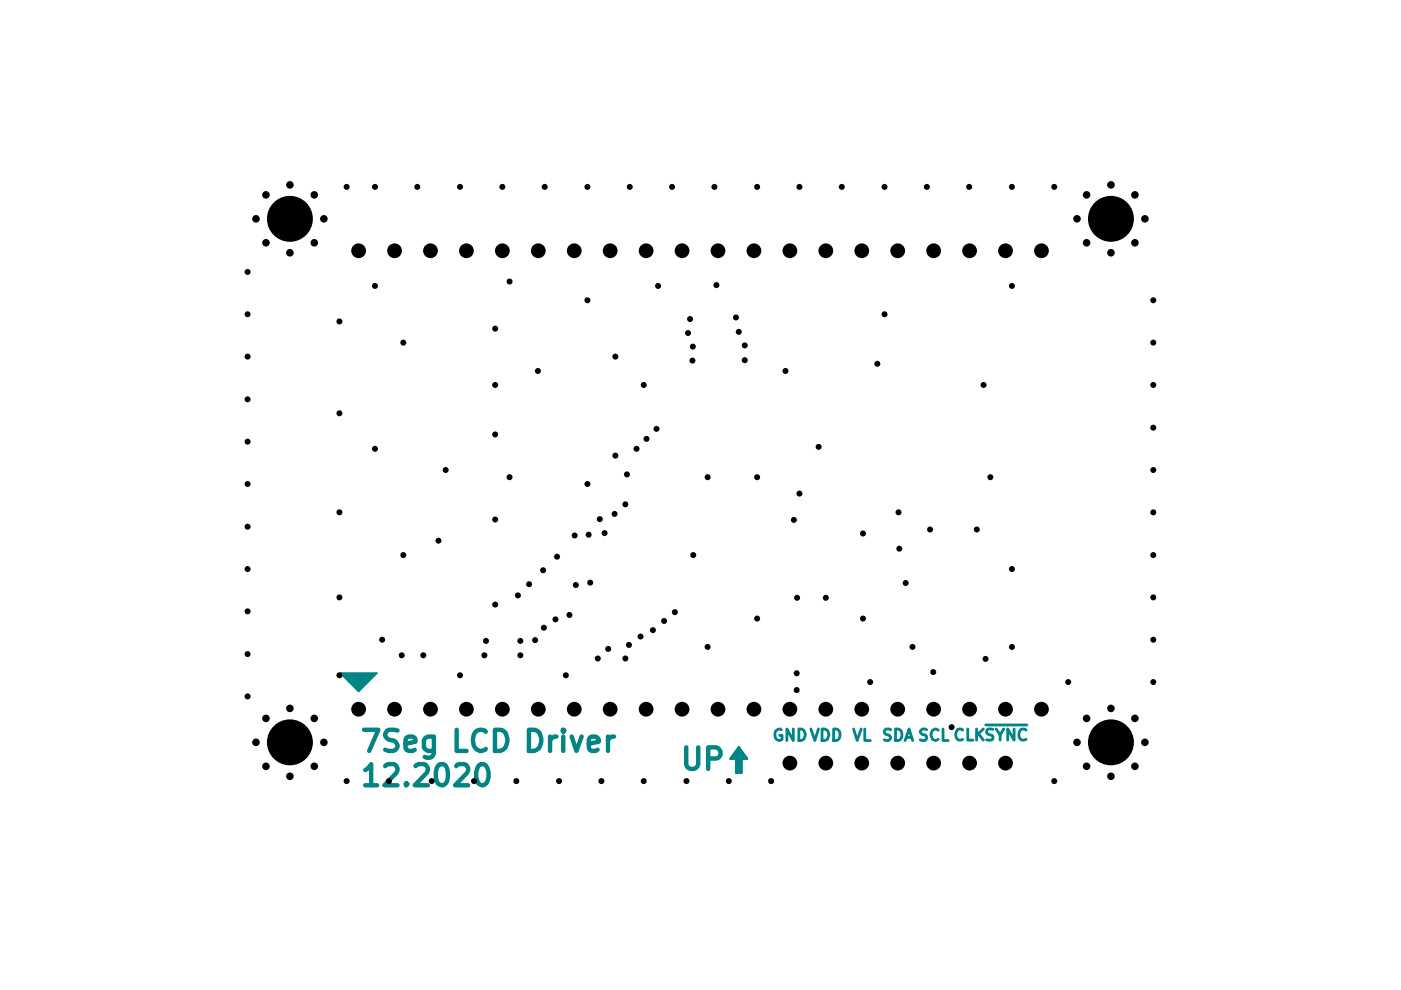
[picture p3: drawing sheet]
<svg xmlns="http://www.w3.org/2000/svg" width="297mm" height="210mm" viewBox="0 0 297 210" stroke-linecap="round" stroke-linejoin="round" font-family="sans-serif">
<g fill="none" stroke="#008484" stroke-width=".93">
<path d="M77.2 154.7h3l-1.9 4.5M84.3 154.9l-1.8-.2a1.08 1.08 0 0 0-.9 1.1 1.08 1.08 0 0 0 .9 1l.9 .2a1.13 1.13 0 0 1 .9 1.1 1.13 1.13 0 0 1-.9 1.1h-1.1l-.6-.2M86 157.7l2.1-.4-.2-.9-.4-.2h-.8l-.6 .2-.1 .4v1.7l.1 .5 .6 .2h.8l.4-.2M92 156.2v3.6l-.3 .4a1.23 1.23 0 0 1-1.7 .3M92 156.4a1.42 1.42 0 0 0-2 .2l-.1 .4v1.4l.1 .4a1.42 1.42 0 0 0 2 .2M96.8 154.7v4.5h2.1M103 155.2a1.62 1.62 0 0 0-1.9-.3 1.62 1.62 0 0 0-.8 1.7 2.03 2.03 0 0 0 1.9 2.6l.8-.4M104.9 154.7h1.1a1.76 1.76 0 0 1 1.6 1.9 2.13 2.13 0 0 1-2.7 2.6zM112.1 154.7h1.1a1.76 1.76 0 0 1 1.6 1.9 2.13 2.13 0 0 1-2.7 2.6zM116.6 156.2v3M118 156.2a1.26 1.26 0 0 0-1.4 .8M119.4 154.7l-.1 .2 .1 .3 .3-.3-.3-.2v.5"/>
<path d="M119.4 156.2v3M121.2 156.2l1 3 1.1-3M124.8 157.7l2.2-.4v-.5l-.3-.4-.4-.2h-.9l-.4 .2-.2 .4v1.7l.2 .5 .4 .2h.9l.4-.2M128.9 156.2v3M130.2 156.2a1.25 1.25 0 0 0-1.3 .8M145.5 158.5v3.6l.2 .5a1.42 1.42 0 0 0 1.9 .2l.4-.7v-3.6M77.4 163.3l.5-.3 .8-1v4.5M77.4 166.5h2.6M81.7 162.4l.6-.4h1.1a1.2 1.2 0 0 1 .6 1.9l-2.5 2.6h2.8M86.1 166.1l.3 .1-.3 .3-.1-.3 .1-.1v.4M88.1 162.4l.7-.4h1.1a1.2 1.2 0 0 1 .6 1.9l-2.6 2.6h2.8M93 162.2a1.16 1.16 0 0 1 1.8 .7 3.7 3.7 0 0 1-.4 3.3 1.09 1.09 0 0 1-1.8-.5 4 4 0 0 1 .4-3.5z"/>
<path d="M96.7 162.4l.2-.2 .4-.2h1.1a1.2 1.2 0 0 1 .6 1.9l-2.5 2.6h2.8M101.4 162.4a1.09 1.09 0 0 1 1.1-.4 1.09 1.09 0 0 1 .8 .9 2.64 2.64 0 0 1-.8 3.6 1.25 1.25 0 0 1-1.3-.8 3.7 3.7 0 0 1 .2-3.3zM150.2 160.8h1.6a1.21 1.21 0 0 0 1-1.2 1.21 1.21 0 0 0-1-1.1h-1.6v4.5"/>
</g>
<path d="M72.2 142.7h7.6l-3.8 3.9zM154.9 160.9h1.1v2.9" fill="none" stroke="#008484" stroke-width=".42"/>
<path d="M72.2 142.7h7.6l-3.8 3.9z" fill="#008484"/>
<g fill="none" stroke="#008484" stroke-width=".59">
<path d="M165.7 154.7a.98 .98 0 0 0-1.1 .2 .98 .98 0 0 0-.3 1 .95 .95 0 0 0 .5 .9 .95 .95 0 0 0 1 0v-.9h-.5M168.2 154.6v2.4l-1.4-2.4v2.4M169.4 154.6a1.12 1.12 0 0 1 1.3 1.3l-.2 .8-.6 .3h-.5zM171.9 154.6l.9 2.4 .7-2.4M174.3 154.6a1.14 1.14 0 0 1 1.4 1.3l-.2 .8-.6 .3h-.6zM176.7 154.6a1.24 1.24 0 0 1 1.4 1.2 1.24 1.24 0 0 1-1.4 1.2zM181 154.6l.7 2.4 .9-2.4M183.3 154.6v2.4h1.2M188.8 154.7l-.3-.1h-.6l-.3 .2-.1 .4a.94 .94 0 0 0 1.1 .7l.2 .6a.87 .87 0 0 1-1.3 .3M189.9 154.6a1.24 1.24 0 0 1 1.3 1.2 1.24 1.24 0 0 1-1.3 1.2zM191.9 157l.8-2.4 .8 2.4M192.2 156.3h1.1"/>
<path d="M196.5 154.7l-.4-.1a.87 .87 0 0 0-1 .5v.1a1.25 1.25 0 0 0 1.2 .7l.2 .4-.2 .5-.3 .2h-.5l-.4-.2M198.9 154.8l-.7-.2a1.33 1.33 0 0 0-.3 2.2l.5 .2 .5-.2M199.9 154.6v2.4h1.1M204.1 154.8a.82 .82 0 0 0-1-.2 1.62 1.62 0 0 0 0 2.2l.6 .1 .4-.1M205.2 154.6v2.3h1.1M207.1 154.6v2.3M207.5 155.6l1 1.3M208.5 154.6l-1.4 1.3M209 153.7h8.7M210.5 154.6h-1.1a.62 .62 0 0 0 .2 1.1l.8 .2a.69 .69 0 0 1 0 .9h-1.2M211.2 154.6l.8 1.2 .8-1.2M212 155.8v1.1"/>
<path d="M215 154.6v2.3l-1.3-2.3v2.3M217.6 154.8a.98 .98 0 0 0-1.1-.2 1.62 1.62 0 0 0 0 2.2l.5 .1 .6-.1"/>
</g>
<path d="M156.6 158.4l1.8 2.5h-1.2v2.9h-1.2v-2.9h-1.1z" fill="none" stroke="#008484" stroke-width=".42"/>
<path d="M156.6 158.4l1.8 2.5h-1.2v2.9h-1.2v-2.9h-1.1z" fill="#008484"/>
<g fill="#000">
<circle cx="61.5" cy="39.2" r=".8"/>
<circle cx="73.5" cy="39.6" r=".64"/>
<circle cx="79.5" cy="39.6" r=".64"/>
<circle cx="88.5" cy="39.6" r=".64"/>
<circle cx="97.5" cy="39.6" r=".64"/>
<circle cx="106.5" cy="39.6" r=".64"/>
<circle cx="115.5" cy="39.6" r=".64"/>
<circle cx="124.5" cy="39.6" r=".64"/>
<circle cx="133.5" cy="39.6" r=".64"/>
<circle cx="142.5" cy="39.6" r=".64"/>
<circle cx="151.5" cy="39.6" r=".64"/>
<circle cx="160.5" cy="39.6" r=".64"/>
<circle cx="169.5" cy="39.6" r=".64"/>
<circle cx="178.5" cy="39.6" r=".64"/>
<circle cx="187.5" cy="39.6" r=".64"/>
<circle cx="196.5" cy="39.6" r=".64"/>
<circle cx="205.5" cy="39.6" r=".64"/>
<circle cx="214.5" cy="39.6" r=".64"/>
<circle cx="223.5" cy="39.6" r=".64"/>
<circle cx="235.5" cy="39.2" r=".8"/>
<circle cx="52.5" cy="57.7" r=".64"/>
<circle cx="54.3" cy="46.4" r=".8"/>
<circle cx="56.4" cy="51.5" r=".8"/>
<circle cx="56.4" cy="41.3" r=".8"/>
<circle cx="61.5" cy="46.4" r="4.9"/>
<circle cx="61.5" cy="53.6" r=".8"/>
<circle cx="66.6" cy="51.5" r=".8"/>
<circle cx="66.6" cy="41.3" r=".8"/>
<circle cx="68.7" cy="46.4" r=".8"/>
<circle cx="76" cy="53.2" r="1.57"/>
<circle cx="83.7" cy="53.2" r="1.57"/>
<circle cx="91.3" cy="53.2" r="1.57"/>
<circle cx="98.9" cy="53.2" r="1.57"/>
<circle cx="106.5" cy="53.2" r="1.57"/>
<circle cx="108" cy="59.7" r=".64"/>
<circle cx="114.1" cy="53.2" r="1.57"/>
<circle cx="121.8" cy="53.2" r="1.57"/>
<circle cx="129.4" cy="53.2" r="1.57"/>
<circle cx="137" cy="53.2" r="1.57"/>
<circle cx="144.6" cy="53.2" r="1.57"/>
<circle cx="152.2" cy="53.2" r="1.57"/>
<circle cx="159.9" cy="53.2" r="1.57"/>
<circle cx="167.5" cy="53.2" r="1.57"/>
<circle cx="175.1" cy="53.2" r="1.57"/>
<circle cx="182.7" cy="53.2" r="1.57"/>
<circle cx="190.3" cy="53.2" r="1.57"/>
<circle cx="198" cy="53.2" r="1.57"/>
<circle cx="205.6" cy="53.2" r="1.57"/>
<circle cx="213.2" cy="53.2" r="1.57"/>
<circle cx="220.8" cy="53.2" r="1.57"/>
<circle cx="228.3" cy="46.4" r=".8"/>
<circle cx="230.4" cy="51.5" r=".8"/>
<circle cx="230.4" cy="41.3" r=".8"/>
<circle cx="235.5" cy="46.4" r="4.9"/>
<circle cx="235.5" cy="53.6" r=".8"/>
<circle cx="240.6" cy="51.5" r=".8"/>
<circle cx="240.6" cy="41.3" r=".8"/>
<circle cx="242.7" cy="46.4" r=".8"/>
<circle cx="52.5" cy="66.6" r=".64"/>
<circle cx="52.5" cy="75.6" r=".64"/>
<circle cx="72" cy="68.2" r=".64"/>
<circle cx="79.5" cy="60.6" r=".64"/>
<circle cx="85.5" cy="72.6" r=".64"/>
<circle cx="105" cy="69.7" r=".64"/>
<circle cx="114" cy="78.7" r=".64"/>
<circle cx="124.5" cy="63.7" r=".64"/>
<circle cx="130.5" cy="75.6" r=".64"/>
<circle cx="139.5" cy="60.6" r=".64"/>
<circle cx="145.9" cy="70.6" r=".64"/>
<circle cx="146.3" cy="67.6" r=".64"/>
<circle cx="146.8" cy="76.5" r=".64"/>
<circle cx="146.9" cy="73.5" r=".64"/>
<circle cx="151.9" cy="60.5" r=".64"/>
<circle cx="156" cy="67.3" r=".64"/>
<circle cx="156.6" cy="70.4" r=".64"/>
<circle cx="157.9" cy="76.4" r=".64"/>
<circle cx="157.9" cy="73.2" r=".64"/>
<circle cx="166.5" cy="78.7" r=".64"/>
<circle cx="186" cy="77.1" r=".64"/>
<circle cx="187.5" cy="66.6" r=".64"/>
<circle cx="214.5" cy="60.6" r=".64"/>
<circle cx="244.5" cy="63.7" r=".64"/>
<circle cx="244.5" cy="72.6" r=".64"/>
<circle cx="52.5" cy="84.7" r=".64"/>
<circle cx="52.5" cy="93.6" r=".64"/>
<circle cx="72" cy="87.6" r=".64"/>
<circle cx="79.5" cy="95.2" r=".64"/>
<circle cx="94.5" cy="99.7" r=".64"/>
<circle cx="105" cy="92.1" r=".64"/>
<circle cx="105" cy="81.6" r=".64"/>
<circle cx="130.5" cy="96.6" r=".64"/>
<circle cx="135" cy="95.2" r=".64"/>
<circle cx="136.5" cy="81.6" r=".64"/>
<circle cx="137.1" cy="93" r=".64"/>
<circle cx="139.2" cy="90.9" r=".64"/>
<circle cx="173.6" cy="94.7" r=".64"/>
<circle cx="208.5" cy="81.6" r=".64"/>
<circle cx="244.5" cy="81.6" r=".64"/>
<circle cx="244.5" cy="90.7" r=".64"/>
<circle cx="244.5" cy="99.7" r=".64"/>
<circle cx="52.5" cy="102.6" r=".64"/>
<circle cx="52.5" cy="111.7" r=".64"/>
<circle cx="72" cy="108.6" r=".64"/>
<circle cx="85.5" cy="117.7" r=".64"/>
<circle cx="93" cy="114.6" r=".64"/>
<circle cx="105" cy="110.2" r=".64"/>
<circle cx="108" cy="101.2" r=".64"/>
<circle cx="118.1" cy="118" r=".64"/>
<circle cx="121.8" cy="113.5" r=".64"/>
<circle cx="124.5" cy="102.6" r=".64"/>
<circle cx="124.8" cy="113.4" r=".64"/>
<circle cx="127.2" cy="110.1" r=".64"/>
<circle cx="128.2" cy="113" r=".64"/>
<circle cx="130.3" cy="109" r=".64"/>
<circle cx="132.6" cy="106.9" r=".64"/>
<circle cx="132.9" cy="100.6" r=".64"/>
<circle cx="147" cy="117.7" r=".64"/>
<circle cx="150" cy="101.2" r=".64"/>
<circle cx="160.5" cy="101.2" r=".64"/>
<circle cx="168.3" cy="110.2" r=".64"/>
<circle cx="169.5" cy="104.6" r=".64"/>
<circle cx="183" cy="113.1" r=".64"/>
<circle cx="190.5" cy="108.6" r=".64"/>
<circle cx="190.7" cy="116.3" r=".64"/>
<circle cx="197.2" cy="112.3" r=".64"/>
<circle cx="207.1" cy="112.3" r=".64"/>
<circle cx="210" cy="101.2" r=".64"/>
<circle cx="244.5" cy="108.6" r=".64"/>
<circle cx="244.5" cy="117.7" r=".64"/>
<circle cx="52.5" cy="129.6" r=".64"/>
<circle cx="52.5" cy="120.7" r=".64"/>
<circle cx="52.5" cy="138.7" r=".64"/>
<circle cx="72" cy="126.7" r=".64"/>
<circle cx="81" cy="135.6" r=".64"/>
<circle cx="85.2" cy="138.9" r=".64"/>
<circle cx="89.7" cy="138.9" r=".64"/>
<circle cx="102.7" cy="138.9" r=".64"/>
<circle cx="103" cy="135.9" r=".64"/>
<circle cx="105" cy="128.2" r=".64"/>
<circle cx="109.8" cy="126.2" r=".64"/>
<circle cx="110.3" cy="138.9" r=".64"/>
<circle cx="110.3" cy="135.9" r=".64"/>
<circle cx="112.2" cy="123.9" r=".64"/>
<circle cx="113.5" cy="135.7" r=".64"/>
<circle cx="115.1" cy="120.9" r=".64"/>
<circle cx="115.3" cy="133.1" r=".64"/>
<circle cx="117.8" cy="131.3" r=".64"/>
<circle cx="120.7" cy="130.4" r=".64"/>
<circle cx="122.1" cy="124" r=".64"/>
<circle cx="125.1" cy="123.5" r=".64"/>
<circle cx="126.7" cy="139.6" r=".64"/>
<circle cx="128.9" cy="137.6" r=".64"/>
<circle cx="132.6" cy="139.6" r=".64"/>
<circle cx="133.3" cy="136.7" r=".64"/>
<circle cx="135.8" cy="135" r=".64"/>
<circle cx="138.4" cy="133.6" r=".64"/>
<circle cx="140.8" cy="131.7" r=".64"/>
<circle cx="143.1" cy="129.8" r=".64"/>
<circle cx="150" cy="137.2" r=".64"/>
<circle cx="160.5" cy="131.1" r=".64"/>
<circle cx="169" cy="126.7" r=".64"/>
<circle cx="175.1" cy="126.7" r=".64"/>
<circle cx="183" cy="131.1" r=".64"/>
<circle cx="192" cy="123.6" r=".64"/>
<circle cx="193.5" cy="137.2" r=".64"/>
<circle cx="209" cy="139.7" r=".64"/>
<circle cx="214.5" cy="120.7" r=".64"/>
<circle cx="214.5" cy="137.2" r=".64"/>
<circle cx="244.5" cy="135.6" r=".64"/>
<circle cx="244.5" cy="126.7" r=".64"/>
<circle cx="52.5" cy="147.7" r=".64"/>
<circle cx="54.3" cy="157.4" r=".8"/>
<circle cx="56.4" cy="152.3" r=".8"/>
<circle cx="61.5" cy="157.4" r="4.9"/>
<circle cx="61.5" cy="150.2" r=".8"/>
<circle cx="66.6" cy="152.3" r=".8"/>
<circle cx="68.7" cy="157.4" r=".8"/>
<circle cx="72" cy="143.2" r=".64"/>
<circle cx="76" cy="150.4" r="1.57"/>
<circle cx="83.7" cy="150.4" r="1.57"/>
<circle cx="91.3" cy="150.4" r="1.57"/>
<circle cx="97.5" cy="143.2" r=".64"/>
<circle cx="98.9" cy="150.4" r="1.57"/>
<circle cx="106.5" cy="150.4" r="1.57"/>
<circle cx="114.1" cy="150.4" r="1.57"/>
<circle cx="120" cy="143.2" r=".64"/>
<circle cx="121.8" cy="150.4" r="1.57"/>
<circle cx="129.4" cy="150.4" r="1.57"/>
<circle cx="137" cy="150.4" r="1.57"/>
<circle cx="144.6" cy="150.4" r="1.57"/>
<circle cx="152.2" cy="150.4" r="1.57"/>
<circle cx="159.9" cy="150.4" r="1.57"/>
<circle cx="167.5" cy="150.4" r="1.57"/>
<circle cx="168.9" cy="146.3" r=".64"/>
<circle cx="168.9" cy="142.7" r=".64"/>
<circle cx="175.1" cy="150.4" r="1.57"/>
<circle cx="182.7" cy="150.4" r="1.57"/>
<circle cx="184.5" cy="144.6" r=".64"/>
<circle cx="190.3" cy="150.4" r="1.57"/>
<circle cx="197.9" cy="142.5" r=".64"/>
<circle cx="198" cy="150.4" r="1.57"/>
<circle cx="201.8" cy="154.2" r=".64"/>
<circle cx="205.6" cy="150.4" r="1.57"/>
<circle cx="213.2" cy="150.4" r="1.57"/>
<circle cx="220.8" cy="150.4" r="1.57"/>
<circle cx="226.5" cy="144.6" r=".64"/>
<circle cx="228.3" cy="157.4" r=".8"/>
<circle cx="230.4" cy="152.3" r=".8"/>
<circle cx="235.5" cy="157.4" r="4.9"/>
<circle cx="235.5" cy="150.2" r=".8"/>
<circle cx="240.6" cy="152.3" r=".8"/>
<circle cx="242.7" cy="157.4" r=".8"/>
<circle cx="244.5" cy="144.6" r=".64"/>
<circle cx="56.4" cy="162.5" r=".8"/>
<circle cx="61.5" cy="164.6" r=".8"/>
<circle cx="66.6" cy="162.5" r=".8"/>
<circle cx="73.5" cy="165.6" r=".64"/>
<circle cx="82.5" cy="165.6" r=".64"/>
<circle cx="91.5" cy="165.6" r=".64"/>
<circle cx="100.5" cy="165.6" r=".64"/>
<circle cx="109.5" cy="165.6" r=".64"/>
<circle cx="118.5" cy="165.6" r=".64"/>
<circle cx="127.5" cy="165.6" r=".64"/>
<circle cx="136.5" cy="165.6" r=".64"/>
<circle cx="145.5" cy="165.6" r=".64"/>
<circle cx="154.5" cy="165.6" r=".64"/>
<circle cx="163.5" cy="165.6" r=".64"/>
<circle cx="167.5" cy="161.8" r="1.57"/>
<circle cx="175.1" cy="161.8" r="1.57"/>
<circle cx="182.7" cy="161.8" r="1.57"/>
<circle cx="190.3" cy="161.8" r="1.57"/>
<circle cx="198" cy="161.8" r="1.57"/>
<circle cx="205.6" cy="161.8" r="1.57"/>
<circle cx="213.2" cy="161.8" r="1.57"/>
<circle cx="223.5" cy="165.6" r=".64"/>
<circle cx="230.4" cy="162.5" r=".8"/>
<circle cx="235.5" cy="164.6" r=".8"/>
<circle cx="240.6" cy="162.5" r=".8"/>
</g>
</svg>
